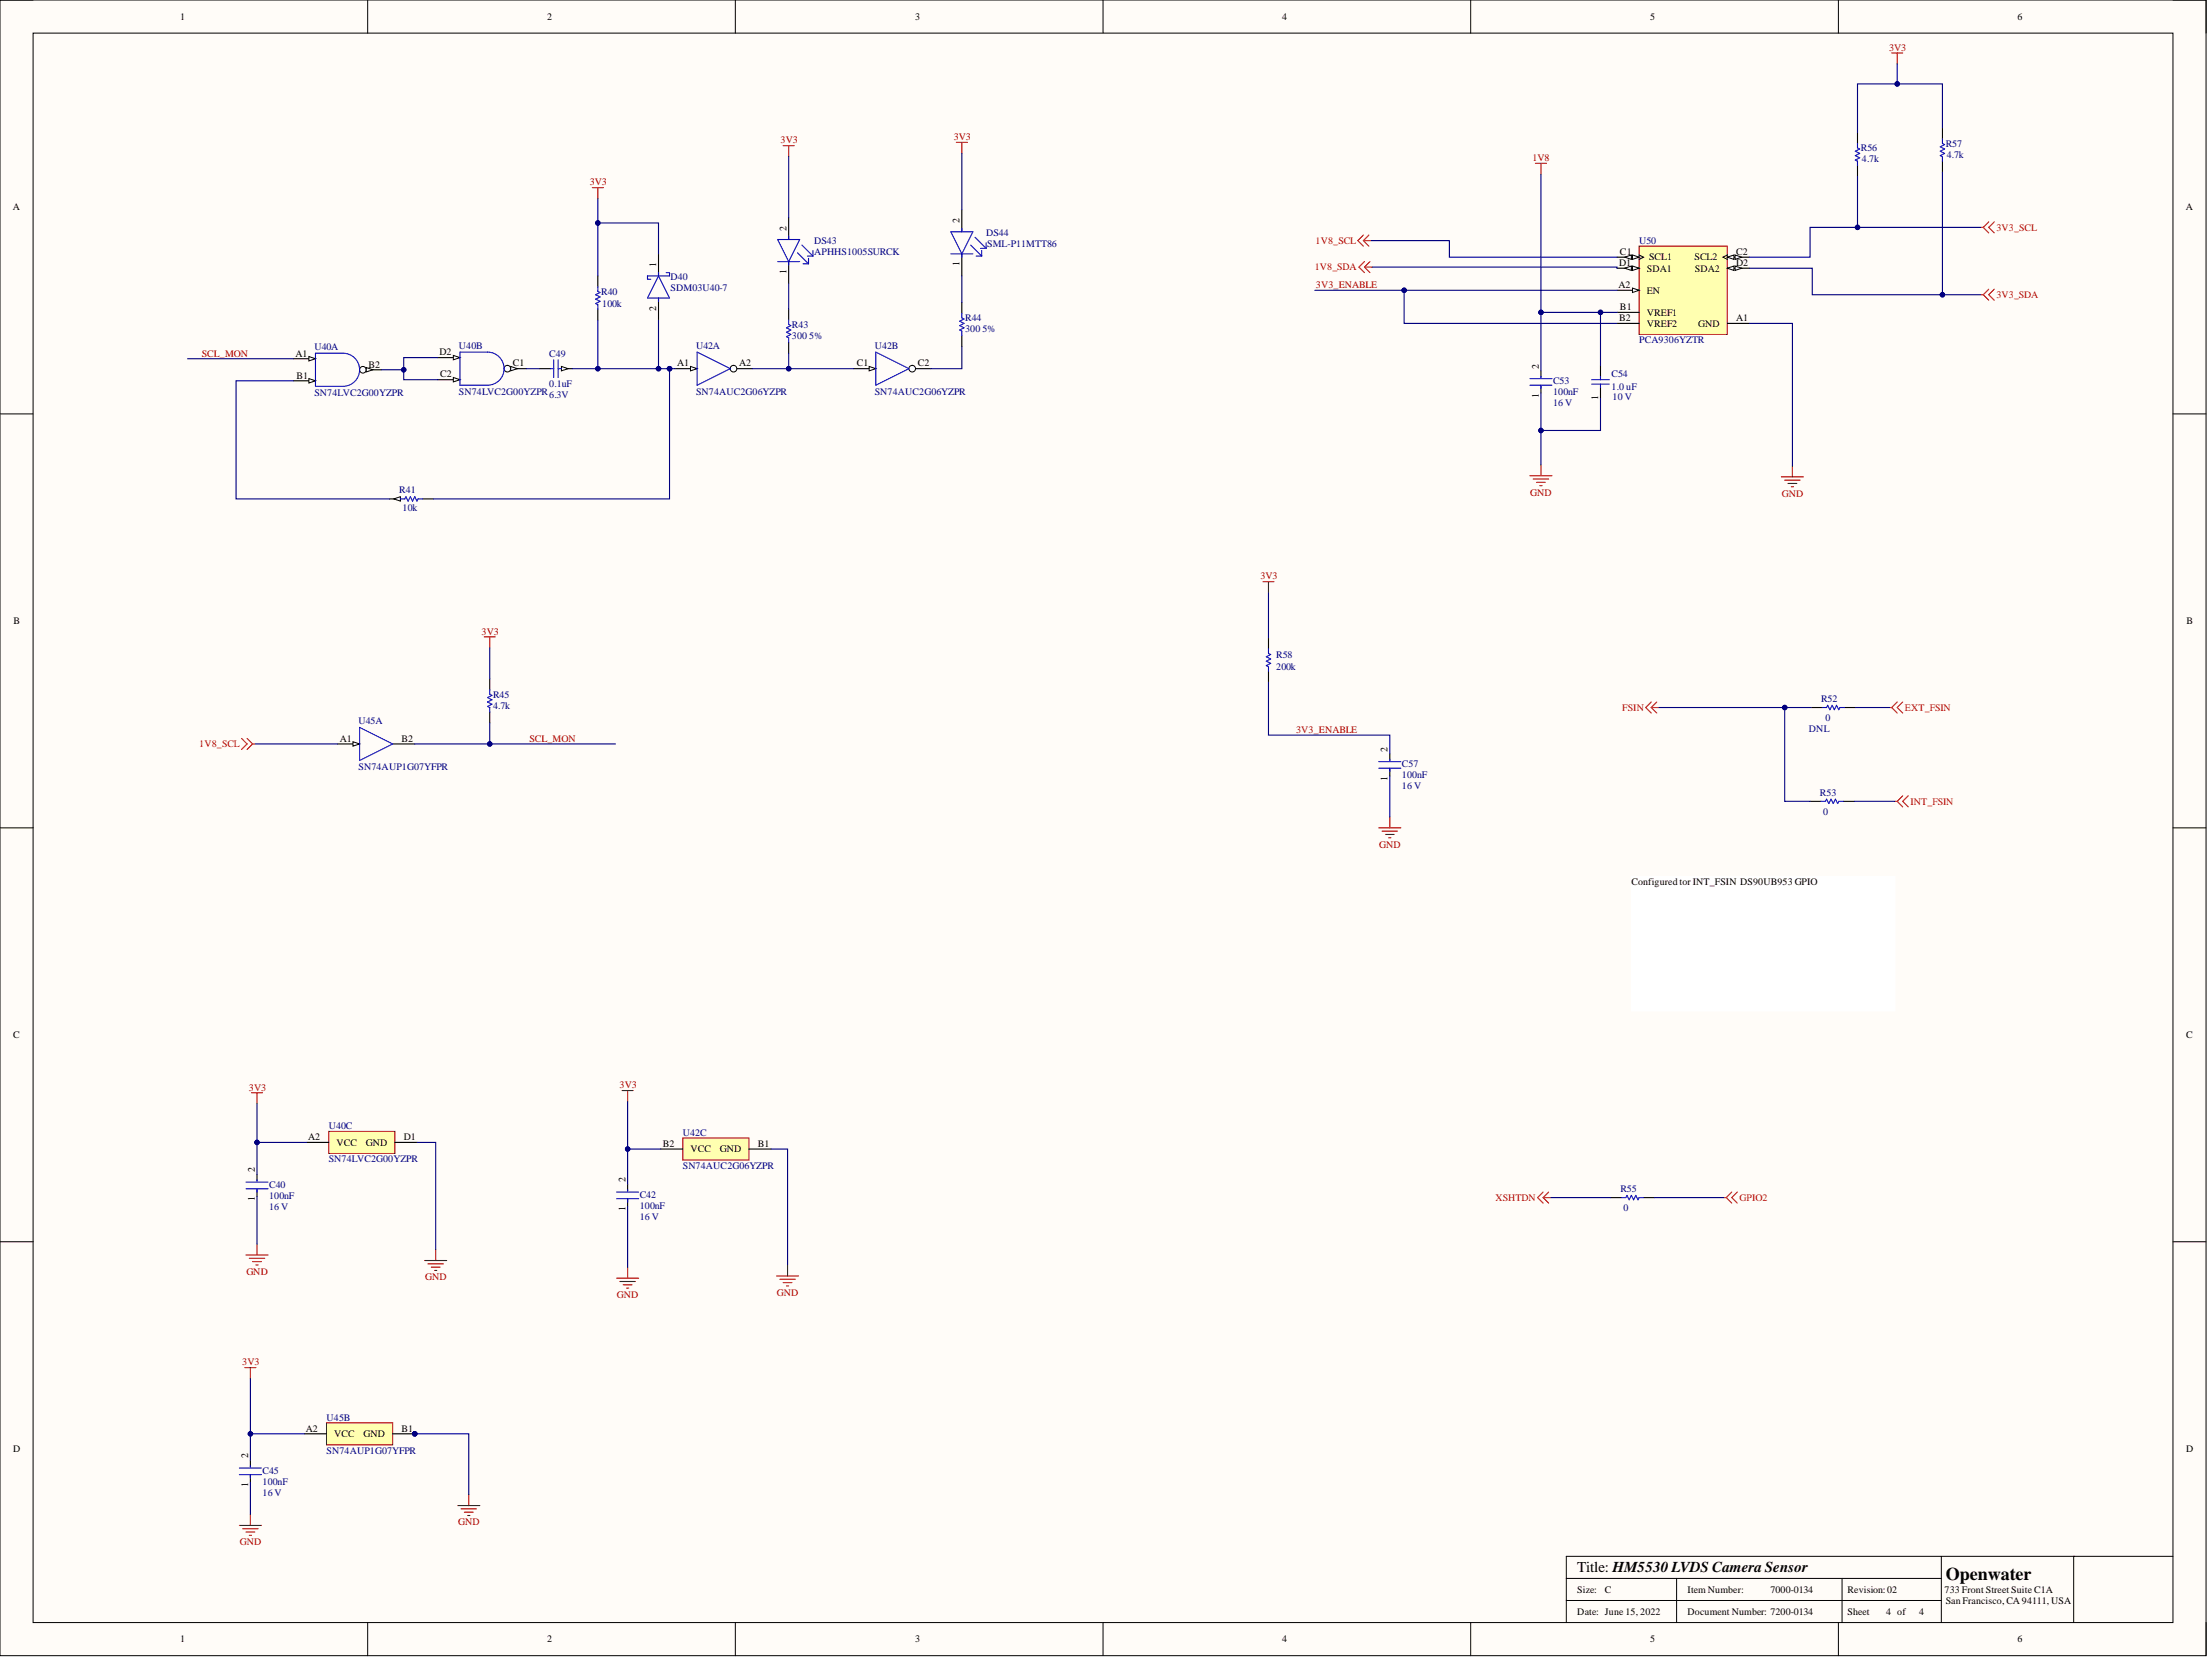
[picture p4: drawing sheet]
<svg xmlns="http://www.w3.org/2000/svg" width="508mm" height="381mm" viewBox="0 0 508 381" stroke-linecap="round" stroke-linejoin="round" font-family="sans-serif">
<defs><g id="words">
<text font-size="4.1" x="446.7" y="362.6">Openwater</text>
<text font-size="3.5" x="362.2" y="360.8">Title: HM5530 LVDS Camera Sensor</text>
<g font-size="2.3">
<text x="41.4" y="4.6">1</text>
<text x="125.6" y="4.6">2</text>
<text x="210.1" y="4.6">3</text>
<text x="294.4" y="4.6">4</text>
<text x="378.9" y="4.6">5</text>
<text x="463.2" y="4.6">6</text>
<text x="3" y="48.3">A</text>
<text x="180.6" y="52.9" transform="rotate(-90 180.6 52.9)">2</text>
<text x="220.3" y="51.2" transform="rotate(-90 220.3 51.2)">2</text>
<text x="501.9" y="48.3">A</text>
<text x="371.9" y="58.5">C1</text>
<text x="378.6" y="59.8">SCL1</text>
<text x="389.1" y="59.8">SCL2</text>
<text x="398.6" y="58.5">C2</text>
<text x="150.7" y="61.3" transform="rotate(-90 150.7 61.3)">1</text>
<text x="180.6" y="62.9" transform="rotate(-90 180.6 62.9)">1</text>
<text x="220.3" y="61.1" transform="rotate(-90 220.3 61.1)">1</text>
<text x="371.8" y="61.1">D1</text>
<text x="378.1" y="62.3">SDA1</text>
<text x="389.2" y="62.3">SDA2</text>
<text x="398.6" y="61.1">D2</text>
<text x="150.7" y="71.4" transform="rotate(-90 150.7 71.4)">2</text>
<text x="371.6" y="66.1">A2</text>
<text x="371.9" y="71.2">B1</text>
<text x="378.1" y="67.4">EN</text>
<text x="371.8" y="73.7">B2</text>
<text x="378.1" y="72.5">VREF1</text>
<text x="378.1" y="75">VREF2</text>
<text x="389.9" y="75">GND</text>
<text x="398.6" y="73.7">A1</text>
<text x="67.9" y="81.8">A1</text>
<text x="100.9" y="81.6">D2</text>
<text x="68" y="86.9">B1</text>
<text x="84.6" y="84.4">B2</text>
<text x="101" y="86.6">C2</text>
<text x="117.8" y="84.1">C1</text>
<text x="155.5" y="84.1">A1</text>
<text x="169.7" y="84.1">A2</text>
<text x="196.7" y="84.1">C1</text>
<text x="210.7" y="84.1">C2</text>
<text x="353.3" y="84.6" transform="rotate(-90 353.3 84.6)">2</text>
<text x="353.3" y="91.3" transform="rotate(-90 353.3 91.3)">1</text>
<text x="367" y="91.8" transform="rotate(-90 367 91.8)">1</text>
<text x="3.1" y="143.3">B</text>
<text x="502" y="143.3">B</text>
<text x="78" y="170.2">A1</text>
<text x="92.2" y="170.2">B2</text>
<text x="318.6" y="172.5" transform="rotate(-90 318.6 172.5)">2</text>
<text x="318.6" y="179.2" transform="rotate(-90 318.6 179.2)">1</text>
<text x="374.6" y="203.2">Configured tor INT_FSIN DS90UB953 GPIO</text>
<text x="3" y="238.3">C</text>
<text x="502" y="238.3">C</text>
<text x="70.7" y="261.7">A2</text>
<text x="77.2" y="263">VCC</text>
<text x="84" y="263">GND</text>
<text x="92.7" y="261.7">D1</text>
<text x="152.2" y="263.2">B2</text>
<text x="174" y="263.2">B1</text>
<text x="58.5" y="269" transform="rotate(-90 58.5 269)">2</text>
<text x="158.5" y="264.5">VCC</text>
<text x="165.3" y="264.5">GND</text>
<text x="58.5" y="275.7" transform="rotate(-90 58.5 275.7)">1</text>
<text x="143.6" y="271.3" transform="rotate(-90 143.6 271.3)">2</text>
<text x="143.6" y="278" transform="rotate(-90 143.6 278)">1</text>
<text x="70.2" y="328.6">A2</text>
<text x="76.7" y="329.8">VCC</text>
<text x="83.5" y="329.8">GND</text>
<text x="92.2" y="328.6">B1</text>
<text x="3" y="333.3">D</text>
<text x="57" y="334.7" transform="rotate(-90 57 334.7)">2</text>
<text x="502" y="333.3">D</text>
<text x="57" y="341.3" transform="rotate(-90 57 341.3)">1</text>
<text x="362.2" y="365.6">Size:</text>
<text x="368.5" y="365.6">C</text>
<text x="387.5" y="365.6">Item Number:</text>
<text x="406.5" y="365.6">7000-0134</text>
<text x="424.2" y="365.6">Revision:02</text>
<text x="446.5" y="365.6">733 Front Street Suite C1A</text>
<text x="362.2" y="370.6">Date: June 15, 2022</text>
<text x="387.5" y="370.6">Document Number: 7200-0134</text>
<text x="424.2" y="370.6">Sheet</text>
<text x="433.1" y="370.6">4 of</text>
<text x="440.7" y="370.6">4</text>
<text x="446.7" y="368.1">San Francisco, CA 94111, USA</text>
<text x="41.4" y="377">1</text>
<text x="125.6" y="377">2</text>
<text x="210.1" y="377">3</text>
<text x="294.4" y="377">4</text>
<text x="378.9" y="377">5</text>
<text x="463.2" y="377">6</text>
</g>
<g font-size="2.3" fill="#800000">
<text x="433.7" y="11.7">3V3</text>
<text x="179.2" y="32.9">3V3</text>
<text x="219" y="32.2">3V3</text>
<text x="351.9" y="37">1V8</text>
<text x="135.4" y="42.6">3V3</text>
<text x="302.1" y="66.1">3V3_ENABLE</text>
<text x="46.3" y="81.8">SCL_MON</text>
<text x="351.4" y="113.7">GND</text>
<text x="409.1" y="114">GND</text>
<text x="289.4" y="133">3V3</text>
<text x="110.6" y="145.7">3V3</text>
<text x="121.6" y="170.2">SCL_MON</text>
<text x="297.6" y="168.2">3V3_ENABLE</text>
<text x="316.7" y="194.6">GND</text>
<text x="57.2" y="250.3">3V3</text>
<text x="142.2" y="249.8">3V3</text>
<text x="56.6" y="292.6">GND</text>
<text x="97.6" y="293.9">GND</text>
<text x="141.7" y="297.9">GND</text>
<text x="178.4" y="297.4">GND</text>
<text x="55.6" y="313.4">3V3</text>
<text x="105.2" y="350.1">GND</text>
<text x="55" y="354.7">GND</text>
</g>
<g font-size="2.3" fill="#000080">
<text x="427.2" y="34.7">R56</text>
<text x="446.7" y="33.7">R57</text>
<text x="427.5" y="37.2">4.7k</text>
<text x="447" y="36.2">4.7k</text>
<text x="186.9" y="56">DS43</text>
<text x="186.9" y="58.5">APHHS1005SURCK</text>
<text x="226.4" y="54.2">DS44</text>
<text x="226.7" y="56.7">SML-P11MTT86</text>
<text x="376.3" y="56">U50</text>
<text x="154" y="64.3">D40</text>
<text x="138" y="67.6">R40</text>
<text x="138.3" y="70.4">100k</text>
<text x="154" y="66.9">SDM03U40-7</text>
<text x="181.8" y="77.8">300</text>
<text x="181.8" y="75.2">R43</text>
<text x="185.8" y="77.8">5%</text>
<text x="221.6" y="76.3">300</text>
<text x="221.6" y="73.7">R44</text>
<text x="225.6" y="76.3">5%</text>
<text x="72.2" y="80.3">U40A</text>
<text x="105.4" y="80.1">U40B</text>
<text x="126.1" y="81.8">C49</text>
<text x="159.8" y="80.1">U42A</text>
<text x="200.8" y="80.1">U42B</text>
<text x="376.3" y="78.8">PCA9306YZTR</text>
<text x="126.1" y="88.9">0.1uF</text>
<text x="356.6" y="88.2">C53</text>
<text x="370" y="89.4">1.0 uF</text>
<text x="370" y="86.6">C54</text>
<text x="72.2" y="90.9">SN74LVC2G00YZPR</text>
<text x="105.4" y="90.7">SN74LVC2G00YZPR</text>
<text x="126.1" y="91.5">6.3V</text>
<text x="159.8" y="90.7">SN74AUC2G06YZPR</text>
<text x="200.8" y="90.7">SN74AUC2G06YZPR</text>
<text x="356.6" y="90.7">100nF</text>
<text x="356.6" y="93.2">16 V</text>
<text x="370.3" y="91.7">10 V</text>
<text x="91.7" y="113.2">R41</text>
<text x="92.4" y="117.3">10k</text>
<text x="293" y="153.8">200k</text>
<text x="293" y="151">R58</text>
<text x="113.2" y="160.1">R45</text>
<text x="418.1" y="161.1">R52</text>
<text x="82.3" y="166.2">U45A</text>
<text x="113.2" y="162.6">4.7k</text>
<text x="415.3" y="168">DNL</text>
<text x="419.1" y="165.4">0</text>
<text x="82.3" y="176.8">SN74AUP1G07YFPR</text>
<text x="321.9" y="178.6">100nF</text>
<text x="321.9" y="176.1">C57</text>
<text x="321.9" y="181.1">16 V</text>
<text x="417.9" y="182.7">R53</text>
<text x="418.6" y="187">0</text>
<text x="75.5" y="259.2">U40C</text>
<text x="156.8" y="260.7">U42C</text>
<text x="75.5" y="266.8">SN74LVC2G00YZPR</text>
<text x="156.8" y="268.3">SN74AUC2G06YZPR</text>
<text x="61.8" y="275.1">100nF</text>
<text x="61.8" y="272.6">C40</text>
<text x="146.9" y="274.9">C42</text>
<text x="372" y="273.6">R55</text>
<text x="61.8" y="277.7">16 V</text>
<text x="146.9" y="277.4">100nF</text>
<text x="146.9" y="279.9">16 V</text>
<text x="372.8" y="277.9">0</text>
<text x="75" y="326">U45B</text>
<text x="75" y="333.6">SN74AUP1G07YFPR</text>
<text x="60.3" y="340.7">100nF</text>
<text x="60.3" y="338.2">C45</text>
<text x="60.3" y="343.3">16 V</text>
</g>
<g font-size="2.3" fill="#f00">
<text x="458.4" y="52.9">3V3_SCL</text>
<text x="302" y="56">1V8_SCL</text>
<text x="301.9" y="62.1">1V8_SDA</text>
<text x="458.4" y="68.4">3V3_SDA</text>
<text x="372.5" y="163.2">FSIN</text>
<text x="437.4" y="163.2">EXT_FSIN</text>
<text x="45.8" y="171.5">1V8_SCL</text>
<text x="438.6" y="184.7">INT_FSIN</text>
<text x="343.3" y="275.6">XSHTDN</text>
<text x="399.4" y="275.6">GPIO2</text>
</g>
</g></defs>
<path d="M0 0h506.5v380h-506.5z" fill-rule="evenodd" fill="#fffcf8"/>
<path d="M0 0h506.5v380h-506.5z" fill="none" stroke="#000" stroke-width=".23"/>
<path d="M7.6 7.6h491.3v364.8h-491.3z" fill-rule="evenodd" fill="#fffcf8"/>
<g fill="none" stroke="#000" stroke-width=".23">
<path d="M0 0h7.6M84.4 0v7.6M168.8 0v7.6M253.3 0v7.6M337.7 0v7.6M422.1 0v7.6M498.9 0h7.6v7.6M7.6 7.6h491.3v364.8h-491.3zM0 95h7.6M498.9 95h7.6M0 190h7.6M498.9 190h7.6"/>
<path d="M0 285h7.6M498.9 285h7.6M445.7 357.2v15.2M476.1 357.2v15.2M498.9 357.2h-139.3v15.2M84.4 372.4v7.6M168.8 372.4v7.6M253.3 372.4v7.6M337.7 372.4v7.6M359.6 362.3h86.1M359.6 367.3h86.1M384.9 362.3v10.1"/>
<path d="M422.1 372.4v7.6M422.9 362.3v10.1M506.5 372.4v7.6"/>
</g>
<path d="M67.4 82.3h5" fill="none" stroke="#000" stroke-width=".25"/>
<path d="M70.9 81.8l1.5 .5-1.5 .5z" fill="#f8fcff"/>
<path d="M70.9 81.8l1.5 .5-1.5 .5z" fill="none" stroke="#000" stroke-width=".23"/>
<path d="M67.4 87.4h5" fill="none" stroke="#000" stroke-width=".25"/>
<path d="M70.9 86.9l1.5 .5-1.5 .5z" fill="#f8fcff"/>
<path d="M70.9 86.9l1.5 .5-1.5 .5z" fill="none" stroke="#000" stroke-width=".23"/>
<path d="M82.6 84.9h5" fill="none" stroke="#000" stroke-width=".25"/>
<circle cx="83.3" cy="84.9" r=".76" fill="#f8fcff"/>
<circle cx="83.3" cy="84.9" r=".76" fill="none" stroke="#000" stroke-width=".23"/>
<path d="M84.1 84.4l1.5 .5-1.5 .5z" fill="#f8fcff"/>
<path d="M84.1 84.4l1.5 .5-1.5 .5z" fill="none" stroke="#000" stroke-width=".23"/>
<path d="M72.4 81.1h6.4a3.8 3.8 0 0 1 3.8 3.8 3.8 3.8 0 0 1-3.8 3.8h-6.4z" fill="none" stroke="#00f" stroke-width=".25"/>
<path d="M115.7 84.6h5.1" fill="none" stroke="#000" stroke-width=".25"/>
<circle cx="116.5" cy="84.6" r=".76" fill="#f8fcff"/>
<circle cx="116.5" cy="84.6" r=".76" fill="none" stroke="#000" stroke-width=".23"/>
<path d="M117.3 84.1l1.5 .5-1.5 .5z" fill="#f8fcff"/>
<path d="M117.3 84.1l1.5 .5-1.5 .5z" fill="none" stroke="#000" stroke-width=".23"/>
<path d="M100.5 87.1h5.1" fill="none" stroke="#000" stroke-width=".25"/>
<path d="M104.1 86.6l1.5 .5-1.5 .6z" fill="#f8fcff"/>
<path d="M104.1 86.6l1.5 .5-1.5 .6z" fill="none" stroke="#000" stroke-width=".23"/>
<path d="M100.5 82.1h5.1" fill="none" stroke="#000" stroke-width=".25"/>
<path d="M104.1 81.6l1.5 .5-1.5 .5z" fill="#f8fcff"/>
<path d="M104.1 81.6l1.5 .5-1.5 .5z" fill="none" stroke="#000" stroke-width=".23"/>
<path d="M105.6 80.8h6.3a3.8 3.8 0 0 1 3.8 3.8 3.8 3.8 0 0 1-3.8 3.8h-6.3z" fill="none" stroke="#00f" stroke-width=".25"/>
<path d="M167.7 84.6h5" fill="none" stroke="#000" stroke-width=".25"/>
<circle cx="168.4" cy="84.6" r=".76" fill="#f8fcff"/>
<circle cx="168.4" cy="84.6" r=".76" fill="none" stroke="#000" stroke-width=".23"/>
<path d="M155 84.6h5.1" fill="none" stroke="#000" stroke-width=".25"/>
<path d="M158.5 84.1l1.6 .5-1.6 .5z" fill="#f8fcff"/>
<path d="M158.5 84.1l1.6 .5-1.6 .5z" fill="none" stroke="#000" stroke-width=".23"/>
<path d="M160.1 80.8l7.6 3.8-7.6 3.8z" fill="none" stroke="#00f" stroke-width=".25"/>
<path d="M208.7 84.6h5" fill="none" stroke="#000" stroke-width=".25"/>
<circle cx="209.4" cy="84.6" r=".76" fill="#f8fcff"/>
<circle cx="209.4" cy="84.6" r=".76" fill="none" stroke="#000" stroke-width=".23"/>
<path d="M196 84.6h5.1" fill="none" stroke="#000" stroke-width=".25"/>
<path d="M199.6 84.1l1.5 .5-1.5 .5z" fill="#f8fcff"/>
<path d="M199.6 84.1l1.5 .5-1.5 .5z" fill="none" stroke="#000" stroke-width=".23"/>
<path d="M201.1 80.8l7.6 3.8-7.6 3.8z" fill="none" stroke="#00f" stroke-width=".25"/>
<path d="M75.5 259.7h15.2v5h-15.2z" fill-rule="evenodd" fill="#ffffb0"/>
<path d="M75.5 259.7h15.2v5h-15.2z" fill="none" stroke="#800000" stroke-width=".23"/>
<path d="M70.4 262.2h5.1M90.7 262.2h5" fill="none" stroke="#000" stroke-width=".25"/>
<path d="M156.8 261.2h15.2v5.1h-15.2z" fill-rule="evenodd" fill="#ffffb0"/>
<path d="M156.8 261.2h15.2v5.1h-15.2z" fill="none" stroke="#800000" stroke-width=".23"/>
<path d="M77.5 170.8h5.1M151.7 263.7h5.1M172 263.7h5" fill="none" stroke="#000" stroke-width=".25"/>
<g fill="none" stroke="#800000" stroke-width=".25">
<path d="M179.8 33.4h2.5M181.1 33.4v2.6M219.6 32.7h2.5M220.8 32.7v2.5M352.5 37.5h2.6M353.8 37.5v2.5M136 43.1h2.5M137.3 43.1v2.5M351.3 109.2h5M352 109.9h3.6M352.8 110.7h2M353.5 111.5h.6"/>
<path d="M353.8 106.7v2.5M409 109.4h5.1M409.8 110.2h3.5M410.5 111h2.1M411.3 111.7h.5M411.5 106.9v2.5M57.7 250.8h2.6M59 250.8v2.5M142.8 250.3h2.6M144.1 250.3v2.5M56.5 288h5M57.2 288.8h3.6"/>
<path d="M58 289.6h2M58.8 290.3h.5M59 285.5v2.5M97.5 289.3h5.1M98.3 290.1h3.5M99 290.8h2M99.8 291.6h.5M100 286.8v2.5M141.6 293.4h5M142.3 294.1h3.6M143.1 294.9h2M143.8 295.6h.6"/>
<path d="M144.1 290.8v2.6M178.3 292.9h5.1M179.1 293.6h3.5M179.8 294.4h2M180.6 295.1h.5M180.8 290.3v2.6M56.2 313.9h2.6M57.5 313.9v2.5M55 350.1h5M55.7 350.9h3.6M56.5 351.6h2M57.2 352.4h.5"/>
<path d="M57.5 347.6v2.5M105.1 345.6h5.1M105.9 346.3h3.5M106.6 347.1h2M107.4 347.8h.5M107.6 343v2.6"/>
</g>
<g fill="none" stroke="#f00" stroke-width=".25">
<path d="M313 55.2l1.3 1.3M313 54l-1.2 1.2 1.2 1.3M313 55.2h1.8M314.3 54l-1.3 1.2M454.8 52.2h.6M455.4 52.2l1.2 1.3M456.6 50.9l-1.2 1.3M457.9 50.9l-1.3 1.3 1.3 1.3M313.3 61.3l1.2 1.3M313.3 60l-1.3 1.3 1.3 1.3M313.3 61.3h1.8M314.5 60l-1.2 1.3"/>
<path d="M454.8 67.6h.6M455.4 67.6l1.2 1.3M456.6 66.4l-1.2 1.2M457.9 66.4l-1.3 1.2 1.3 1.3M55.5 169.5l1.2 1.3-1.2 1.2M56.7 169.5l1.3 1.3M58 170.8l-1.3 1.2M58 170.8h.5M379.1 162.4l1.3 1.3M379.1 161.1l-1.2 1.3 1.2 1.3M379.1 162.4h1.8M380.4 161.1l-1.3 1.3"/>
<path d="M433.8 162.4h.5M434.3 162.4l1.3 1.3M435.6 161.1l-1.3 1.3M436.9 161.1l-1.3 1.3 1.3 1.3M435.1 183.9h.5M435.6 183.9l1.3 1.3M436.9 182.7l-1.3 1.2M438.1 182.7l-1.2 1.2 1.2 1.3M354.3 274.9l1.3 1.2M354.3 273.6l-1.3 1.3 1.3 1.2M354.3 274.9h1.8M355.6 273.6l-1.3 1.3"/>
</g>
<path d="M81 170.2l1.6 .6-1.6 .5z" fill="#f8fcff"/>
<path d="M81 170.2l1.6 .6-1.6 .5z" fill="none" stroke="#000" stroke-width=".23"/>
<path d="M90.2 170.8h5" fill="none" stroke="#000" stroke-width=".25"/>
<path d="M82.6 167l7.6 3.8-7.6 3.8z" fill="none" stroke="#00f" stroke-width=".25"/>
<circle cx="95.2" cy="329.1" r=".51" fill="#000080"/>
<circle cx="95.2" cy="329.1" r=".51" fill="none" stroke="#000080" stroke-width=".23"/>
<path d="M75 326.6h15.2v5h-15.2z" fill-rule="evenodd" fill="#ffffb0"/>
<path d="M75 326.6h15.2v5h-15.2z" fill="none" stroke="#800000" stroke-width=".23"/>
<path d="M69.9 329.1h5.1M90.2 329.1h5" fill="none" stroke="#000" stroke-width=".25"/>
<circle cx="95.2" cy="329.1" r=".51" fill="#000080"/>
<circle cx="95.2" cy="329.1" r=".51" fill="none" stroke="#000080" stroke-width=".23"/>
<path d="M290 133.5h2.5M291.2 133.5v2.5M111.2 146.2h2.5M112.4 146.2v2.5" fill="none" stroke="#800000" stroke-width=".25"/>
<path d="M376.3 56.5h20.3v20.3h-20.3z" fill-rule="evenodd" fill="#ffffb0"/>
<path d="M376.3 56.5h20.3v20.3h-20.3z" fill="none" stroke="#800000" stroke-width=".23"/>
<path d="M371.3 66.6h5M396.6 74.2h5.1" fill="none" stroke="#000" stroke-width=".25"/>
<path d="M374.8 66.1l1.5 .5-1.5 .5z" fill="#f8fcff"/>
<path d="M374.8 66.1l1.5 .5-1.5 .5z" fill="none" stroke="#000" stroke-width=".23"/>
<path d="M371.3 59h5M371.3 71.7h5M371.3 74.2h5" fill="none" stroke="#000" stroke-width=".25"/>
<path d="M374.8 58.5l1.5 .5-1.5 .5z" fill="#f8fcff"/>
<path d="M374.8 58.5l1.5 .5-1.5 .5z" fill="none" stroke="#000" stroke-width=".23"/>
<path d="M373 59l1.6-.5v1z" fill="#f8fcff"/>
<path d="M373 59l1.6-.5v1zM376.3 58.5l1.1 .5-1.1 .5" fill="none" stroke="#000" stroke-width=".23"/>
<path d="M396.6 59h5.1" fill="none" stroke="#000" stroke-width=".25"/>
<path d="M396.6 59l1.5-.5v1z" fill="#f8fcff"/>
<path d="M396.6 59l1.5-.5v1z" fill="none" stroke="#000" stroke-width=".23"/>
<path d="M398.4 58.5l1.5 .5-1.5 .5z" fill="#f8fcff"/>
<path d="M396.6 58.5l-1 .5 1 .5M398.4 58.5l1.5 .5-1.5 .5z" fill="none" stroke="#000" stroke-width=".23"/>
<path d="M371.3 61.6h5" fill="none" stroke="#000" stroke-width=".25"/>
<path d="M374.8 61.1l1.5 .5-1.5 .5z" fill="#f8fcff"/>
<path d="M374.8 61.1l1.5 .5-1.5 .5z" fill="none" stroke="#000" stroke-width=".23"/>
<path d="M373 61.6l1.6-.5v1z" fill="#f8fcff"/>
<path d="M373 61.6l1.6-.5v1z" fill="none" stroke="#000" stroke-width=".23"/>
<path d="M396.6 61.6h5.1" fill="none" stroke="#000" stroke-width=".25"/>
<path d="M396.6 61.6l1.5-.5v1z" fill="#f8fcff"/>
<path d="M396.6 61.6l1.5-.5v1z" fill="none" stroke="#000" stroke-width=".23"/>
<path d="M398.4 61.1l1.5 .5-1.5 .5z" fill="#f8fcff"/>
<path d="M398.4 61.1l1.5 .5-1.5 .5z" fill="none" stroke="#000" stroke-width=".23"/>
<path d="M316.6 190h5M317.3 190.8h3.6M318.1 191.5h2M318.8 192.3h.6M319.1 187.5v2.5" fill="none" stroke="#800000" stroke-width=".25"/>
<path d="M123.8 84.6h2.6M128.9 84.6h2.5" fill="none" stroke="#000" stroke-width=".25"/>
<path d="M128.9 84.1l1.5 .5-1.5 .5z" fill="#f8fcff"/>
<path d="M128.9 84.1l1.5 .5-1.5 .5z" fill="none" stroke="#000" stroke-width=".23"/>
<path d="M137.3 65.9v1l.5 .2-1 .5 1 .5-1 .6 1 .5-1 .5 .5 .2v1M126.4 84.6h.7M127.1 82.6v4M128.1 82.6v4M128.1 84.6h.8" fill="none" stroke="#00f" stroke-width=".25"/>
<path d="M137.3 63.3v2.6M137.3 70.9v2.6M89.4 114.5h2.5M97 114.5h2.5" fill="none" stroke="#000" stroke-width=".25"/>
<path d="M90.4 114.5l1.5-.5v1z" fill="#f8fcff"/>
<path d="M90.4 114.5l1.5-.5v1z" fill="none" stroke="#000" stroke-width=".23"/>
<g fill="none" stroke="#00f" stroke-width=".25">
<path d="M426.5 32.9v1l.5 .3-1 .5 1 .5-1 .5 1 .5-1 .5 .5 .3v1M446 31.9v1l.5 .3-1 .5 1 .5-1 .5 1 .5-1 .5 .5 .3v1M151.2 63.3l2.5 5.1h-5zM151.2 62.6v.7M151.2 68.4v.8M153 62.6h.7v.7h-5v.8h.7M181.1 73.5v1l.5 .2-1 .5 1 .5-1 .6 1 .5-1 .5 .5 .2v1M220.8 71.9v1.1l.5 .2-1 .5 1 .5-1 .5 1 .5-1 .5 .5 .3v1M351.3 88.4h5M351.3 86.9h5M353.8 86.4v.2M353.8 88.4v.8"/>
<path d="M365.4 87.1h4.1M365.4 88.2h4.1M367.5 86.4v.7M367.5 88.2v.7M91.9 114.5h1l.3-.5 .5 1 .5-1 .5 1 .5-1 .5 1 .3-.5h1M112.4 158.3v1.1l.6 .2-1.1 .5 1.1 .5-1.1 .5 1.1 .5-1.1 .5 .5 .3v1M291.2 149v1l.6 .2-1.1 .5 1.1 .5-1.1 .6 1.1 .5-1.1 .5 .5 .2v1M316.6 176.3h5M316.6 174.8h5M319.1 174.3v.3M319.1 176.3v.8M418.4 162.4h1l.2-.5 .6 1 .5-1 .5 1 .5-1 .5 1 .2-.5h1"/>
<path d="M418.1 183.9h1l.3-.5 .5 1 .5-1 .5 1 .5-1 .5 1 .3-.5h1M56.5 272.8h5M56.5 271.3h5M59 270.8v.3M59 272.8v.8M141.6 275.1h5M141.6 273.6h5M144.1 273.1v.3M144.1 275.1v.8M55 338.5h5M55 336.9h5M57.5 336.4v.3"/>
<path d="M57.5 338.5v.7"/>
</g>
<g fill="none" stroke="#000" stroke-width=".25">
<path d="M426.5 30.4v2.5M426.5 38v2.5M446 29.4v2.5M446 37v2.5M151.2 58.3v5M151.2 68.4v5.1M181.1 70.9v2.6M181.1 78.5v2.6M220.8 69.4v2.5M220.8 77v2.5M353.8 85.1v1.5M353.8 88.4v1.8"/>
<path d="M367.5 83.9v2.5M367.5 88.9v2.6M112.4 155.8v2.5M291.2 146.4v2.6M291.2 154v2.6M112.4 163.4v2.5M319.1 173v1.6M319.1 176.3v1.8M415.8 162.4h2.6M423.4 162.4h2.6M415.6 183.9h2.5M423.2 183.9h2.5"/>
<path d="M59 269.6v1.5M59 272.8v1.8M144.1 271.8v1.6M144.1 275.1v1.8M57.5 335.2v1.5M57.5 338.5v1.7"/>
</g>
<path d="M395.8 274.9h.5M396.3 274.9l1.3 1.2M397.6 273.6l-1.3 1.3M398.9 273.6l-1.3 1.3 1.3 1.2" fill="none" stroke="#f00" stroke-width=".25"/>
<path d="M434.3 12.2h2.6M435.6 12.2v2.5" fill="none" stroke="#800000" stroke-width=".25"/>
<path d="M374.6 201.2h60.5v30.9h-60.5z" fill-rule="evenodd" fill="#fff"/>
<path d="M374.6 201.2h60.5v30.9h-60.5z" fill="none" stroke="#fff" stroke-width=".23"/>
<path d="M181.1 49.9v5.1M220.8 48.1v5.1M220.8 58.3v5M181.1 60v5.1M369.8 274.9h2.5M377.4 274.9h2.5" fill="none" stroke="#000" stroke-width=".25"/>
<g fill="none" stroke="#00f" stroke-width=".25">
<path d="M178.5 55h5.1l-2.5 5zM181.1 54.2v.8M183.1 58l2.5 2.5M184.1 56.2l2.5 2.6M185.4 58.8h1.2M185.6 59.3v1.2M186.6 57.5v1.3M218.3 53.2h5.1l-2.6 5.1zM218.3 58.3h5.1M220.8 52.4v.8M220.8 58.3v.7M222.9 56.2l2.5 2.6"/>
<path d="M223.9 54.5l2.5 2.5M224.1 58.8h1.3M225.1 57h1.3M225.4 57.5v1.3M226.4 55.7v1.3M178.5 60h5.1M181.1 60v.8M184.4 60.5h1.2M372.3 274.9h1l.3-.5 .5 1 .5-1 .5 1 .5-1 .5 1 .2-.5h1.1"/>
</g>
<path d="M181.1 81.1v3.5" fill="none" stroke="#000080" stroke-width=".25"/>
<circle cx="181.1" cy="84.6" r=".51" fill="#000080"/>
<circle cx="181.1" cy="84.6" r=".51" fill="none" stroke="#000080" stroke-width=".23"/>
<path d="M220.8 79.5v5.1h-7.1M100.5 82.1h-7.8v2.8" fill="none" stroke="#000080" stroke-width=".25"/>
<circle cx="92.7" cy="84.9" r=".51" fill="#000080"/>
<circle cx="92.7" cy="84.9" r=".51" fill="none" stroke="#000080" stroke-width=".23"/>
<path d="M87.6 84.9h5.1v2.2h7.8" fill="none" stroke="#000080" stroke-width=".25"/>
<circle cx="92.7" cy="84.9" r=".51" fill="#000080"/>
<circle cx="92.7" cy="84.9" r=".51" fill="none" stroke="#000080" stroke-width=".23"/>
<path d="M137.3 73.5v11.1h-5.9M120.8 84.6h3" fill="none" stroke="#000080" stroke-width=".25"/>
<circle cx="137.3" cy="84.6" r=".51" fill="#000080"/>
<circle cx="137.3" cy="84.6" r=".51" fill="none" stroke="#000080" stroke-width=".23"/>
<path d="M67.4 87.4h-13.2v27.1h35.2M153.7 84.6h1.3" fill="none" stroke="#000080" stroke-width=".25"/>
<circle cx="153.7" cy="84.6" r=".51" fill="#000080"/>
<circle cx="153.7" cy="84.6" r=".51" fill="none" stroke="#000080" stroke-width=".23"/>
<path d="M59 253.3v8.9" fill="none" stroke="#000080" stroke-width=".25"/>
<circle cx="59" cy="262.2" r=".51" fill="#000080"/>
<circle cx="59" cy="262.2" r=".51" fill="none" stroke="#000080" stroke-width=".23"/>
<path d="M144.1 263.7h7.6" fill="none" stroke="#000080" stroke-width=".25"/>
<circle cx="144.1" cy="263.7" r=".51" fill="#000080"/>
<circle cx="144.1" cy="263.7" r=".51" fill="none" stroke="#000080" stroke-width=".23"/>
<path d="M172.7 84.6h23.3" fill="none" stroke="#000080" stroke-width=".25"/>
<circle cx="181.1" cy="84.6" r=".51" fill="#000080"/>
<circle cx="181.1" cy="84.6" r=".51" fill="none" stroke="#000080" stroke-width=".23"/>
<path d="M367.5 71.7h3.8M95.7 262.2h4.3v24.6M177 263.7h3.8v26.6" fill="none" stroke="#000080" stroke-width=".25"/>
<circle cx="367.5" cy="71.7" r=".51" fill="#000080"/>
<circle cx="367.5" cy="71.7" r=".51" fill="none" stroke="#000080" stroke-width=".23"/>
<path d="M353.8 40v31.7" fill="none" stroke="#000080" stroke-width=".25"/>
<circle cx="353.8" cy="71.7" r=".51" fill="#000080"/>
<circle cx="353.8" cy="71.7" r=".51" fill="none" stroke="#000080" stroke-width=".23"/>
<path d="M401.7 74.2h9.8v32.7M153.7 84.6v29.9h-54.2M426 162.4h7.8M425.7 183.9h9.4" fill="none" stroke="#000080" stroke-width=".25"/>
<circle cx="153.7" cy="84.6" r=".51" fill="#000080"/>
<circle cx="153.7" cy="84.6" r=".51" fill="none" stroke="#000080" stroke-width=".23"/>
<path d="M95 329.1h12.6v13.9" fill="none" stroke="#000080" stroke-width=".25"/>
<circle cx="95.2" cy="329.1" r=".51" fill="#000080"/>
<circle cx="95.2" cy="329.1" r=".51" fill="none" stroke="#000080" stroke-width=".23"/>
<path d="M43.1 82.3h24.3M57.5 316.4v12.7h12.4" fill="none" stroke="#000080" stroke-width=".25"/>
<circle cx="57.5" cy="329.1" r=".51" fill="#000080"/>
<circle cx="57.5" cy="329.1" r=".51" fill="none" stroke="#000080" stroke-width=".23"/>
<path d="M58.5 170.8h19M112.4 170.8h28.9" fill="none" stroke="#000080" stroke-width=".25"/>
<circle cx="112.4" cy="170.8" r=".51" fill="#000080"/>
<circle cx="112.4" cy="170.8" r=".51" fill="none" stroke="#000080" stroke-width=".23"/>
<path d="M314.8 55.2h18v3.8h38.5M315.1 61.3h56.2v.3M367.5 91.5v7.3h-13.7M291.2 136v10.4" fill="none" stroke="#000080" stroke-width=".25"/>
<circle cx="353.8" cy="98.8" r=".51" fill="#000080"/>
<circle cx="353.8" cy="98.8" r=".51" fill="none" stroke="#000080" stroke-width=".23"/>
<path d="M409.8 162.4h6" fill="none" stroke="#000080" stroke-width=".25"/>
<circle cx="409.8" cy="162.4" r=".51" fill="#000080"/>
<circle cx="409.8" cy="162.4" r=".51" fill="none" stroke="#000080" stroke-width=".23"/>
<path d="M112.4 165.9v4.9h-17.2" fill="none" stroke="#000080" stroke-width=".25"/>
<circle cx="112.4" cy="170.8" r=".51" fill="#000080"/>
<circle cx="112.4" cy="170.8" r=".51" fill="none" stroke="#000080" stroke-width=".23"/>
<path d="M301.9 66.6h69.4M112.4 148.7v7.1" fill="none" stroke="#000080" stroke-width=".25"/>
<circle cx="322.4" cy="66.6" r=".51" fill="#000080"/>
<circle cx="322.4" cy="66.6" r=".51" fill="none" stroke="#000080" stroke-width=".23"/>
<path d="M322.4 66.6v7.6h48.9" fill="none" stroke="#000080" stroke-width=".25"/>
<circle cx="322.4" cy="66.6" r=".51" fill="#000080"/>
<circle cx="322.4" cy="66.6" r=".51" fill="none" stroke="#000080" stroke-width=".23"/>
<path d="M380.9 162.4h28.9v21.5h5.8" fill="none" stroke="#000080" stroke-width=".25"/>
<circle cx="409.8" cy="162.4" r=".51" fill="#000080"/>
<circle cx="409.8" cy="162.4" r=".51" fill="none" stroke="#000080" stroke-width=".23"/>
<path d="M353.8 90.2v16.5" fill="none" stroke="#000080" stroke-width=".25"/>
<circle cx="353.8" cy="98.8" r=".51" fill="#000080"/>
<circle cx="353.8" cy="98.8" r=".51" fill="none" stroke="#000080" stroke-width=".23"/>
<path d="M367.5 83.9v-12.2h-13.7v13.4" fill="none" stroke="#000080" stroke-width=".25"/>
<circle cx="353.8" cy="71.7" r=".51" fill="#000080"/>
<circle cx="353.8" cy="71.7" r=".51" fill="none" stroke="#000080" stroke-width=".23"/>
<circle cx="367.5" cy="71.7" r=".51" fill="#000080"/>
<circle cx="367.5" cy="71.7" r=".51" fill="none" stroke="#000080" stroke-width=".23"/>
<path d="M319.1 178.1v9.4M70.4 262.2h-11.4v7.4" fill="none" stroke="#000080" stroke-width=".25"/>
<circle cx="59" cy="262.2" r=".51" fill="#000080"/>
<circle cx="59" cy="262.2" r=".51" fill="none" stroke="#000080" stroke-width=".23"/>
<path d="M59 274.6v10.9M57.5 329.1v6.1" fill="none" stroke="#000080" stroke-width=".25"/>
<circle cx="57.5" cy="329.1" r=".51" fill="#000080"/>
<circle cx="57.5" cy="329.1" r=".51" fill="none" stroke="#000080" stroke-width=".23"/>
<path d="M144.1 252.8v19M57.5 340.2v7.4" fill="none" stroke="#000080" stroke-width=".25"/>
<circle cx="144.1" cy="263.7" r=".51" fill="#000080"/>
<circle cx="144.1" cy="263.7" r=".51" fill="none" stroke="#000080" stroke-width=".23"/>
<path d="M137.3 84.6h16.4M144.1 276.9v13.9" fill="none" stroke="#000080" stroke-width=".25"/>
<circle cx="137.3" cy="84.6" r=".51" fill="#000080"/>
<circle cx="137.3" cy="84.6" r=".51" fill="none" stroke="#000080" stroke-width=".23"/>
<circle cx="151.2" cy="84.6" r=".51" fill="#000080"/>
<circle cx="151.2" cy="84.6" r=".51" fill="none" stroke="#000080" stroke-width=".23"/>
<circle cx="153.7" cy="84.6" r=".51" fill="#000080"/>
<circle cx="153.7" cy="84.6" r=".51" fill="none" stroke="#000080" stroke-width=".23"/>
<path d="M151.2 73.5v11.1" fill="none" stroke="#000080" stroke-width=".25"/>
<circle cx="151.2" cy="84.6" r=".51" fill="#000080"/>
<circle cx="151.2" cy="84.6" r=".51" fill="none" stroke="#000080" stroke-width=".23"/>
<path d="M137.3 51.2h13.9v7.1" fill="none" stroke="#000080" stroke-width=".25"/>
<circle cx="137.3" cy="51.2" r=".51" fill="#000080"/>
<circle cx="137.3" cy="51.2" r=".51" fill="none" stroke="#000080" stroke-width=".23"/>
<path d="M137.3 45.6v17.7" fill="none" stroke="#000080" stroke-width=".25"/>
<circle cx="137.3" cy="51.2" r=".51" fill="#000080"/>
<circle cx="137.3" cy="51.2" r=".51" fill="none" stroke="#000080" stroke-width=".23"/>
<path d="M426.5 52.2h28.3" fill="none" stroke="#000080" stroke-width=".25"/>
<circle cx="426.5" cy="52.2" r=".51" fill="#000080"/>
<circle cx="426.5" cy="52.2" r=".51" fill="none" stroke="#000080" stroke-width=".23"/>
<path d="M401.7 61.6h14.4v6h29.9" fill="none" stroke="#000080" stroke-width=".25"/>
<circle cx="446" cy="67.6" r=".51" fill="#000080"/>
<circle cx="446" cy="67.6" r=".51" fill="none" stroke="#000080" stroke-width=".23"/>
<path d="M435.6 14.7v4.6" fill="none" stroke="#000080" stroke-width=".25"/>
<circle cx="435.6" cy="19.3" r=".51" fill="#000080"/>
<circle cx="435.6" cy="19.3" r=".51" fill="none" stroke="#000080" stroke-width=".23"/>
<path d="M446 29.4v-10.1h-19.5v11.1" fill="none" stroke="#000080" stroke-width=".25"/>
<circle cx="435.6" cy="19.3" r=".51" fill="#000080"/>
<circle cx="435.6" cy="19.3" r=".51" fill="none" stroke="#000080" stroke-width=".23"/>
<path d="M446 39.5v28.1h8.8" fill="none" stroke="#000080" stroke-width=".25"/>
<circle cx="446" cy="67.6" r=".51" fill="#000080"/>
<circle cx="446" cy="67.6" r=".51" fill="none" stroke="#000080" stroke-width=".23"/>
<path d="M426.5 40.5v11.7h-10.9v6.8h-13.9M291.2 156.6v12.1h27.9v4.3" fill="none" stroke="#000080" stroke-width=".25"/>
<circle cx="426.5" cy="52.2" r=".51" fill="#000080"/>
<circle cx="426.5" cy="52.2" r=".51" fill="none" stroke="#000080" stroke-width=".23"/>
<path d="M181.1 36v13.9M220.8 35.2v12.9M181.1 65.1v5.8M220.8 63.3v6.1M356.1 274.9h13.7M379.9 274.9h15.9" fill="none" stroke="#000080" stroke-width=".25"/>
<use href="#words"/>
</svg>
